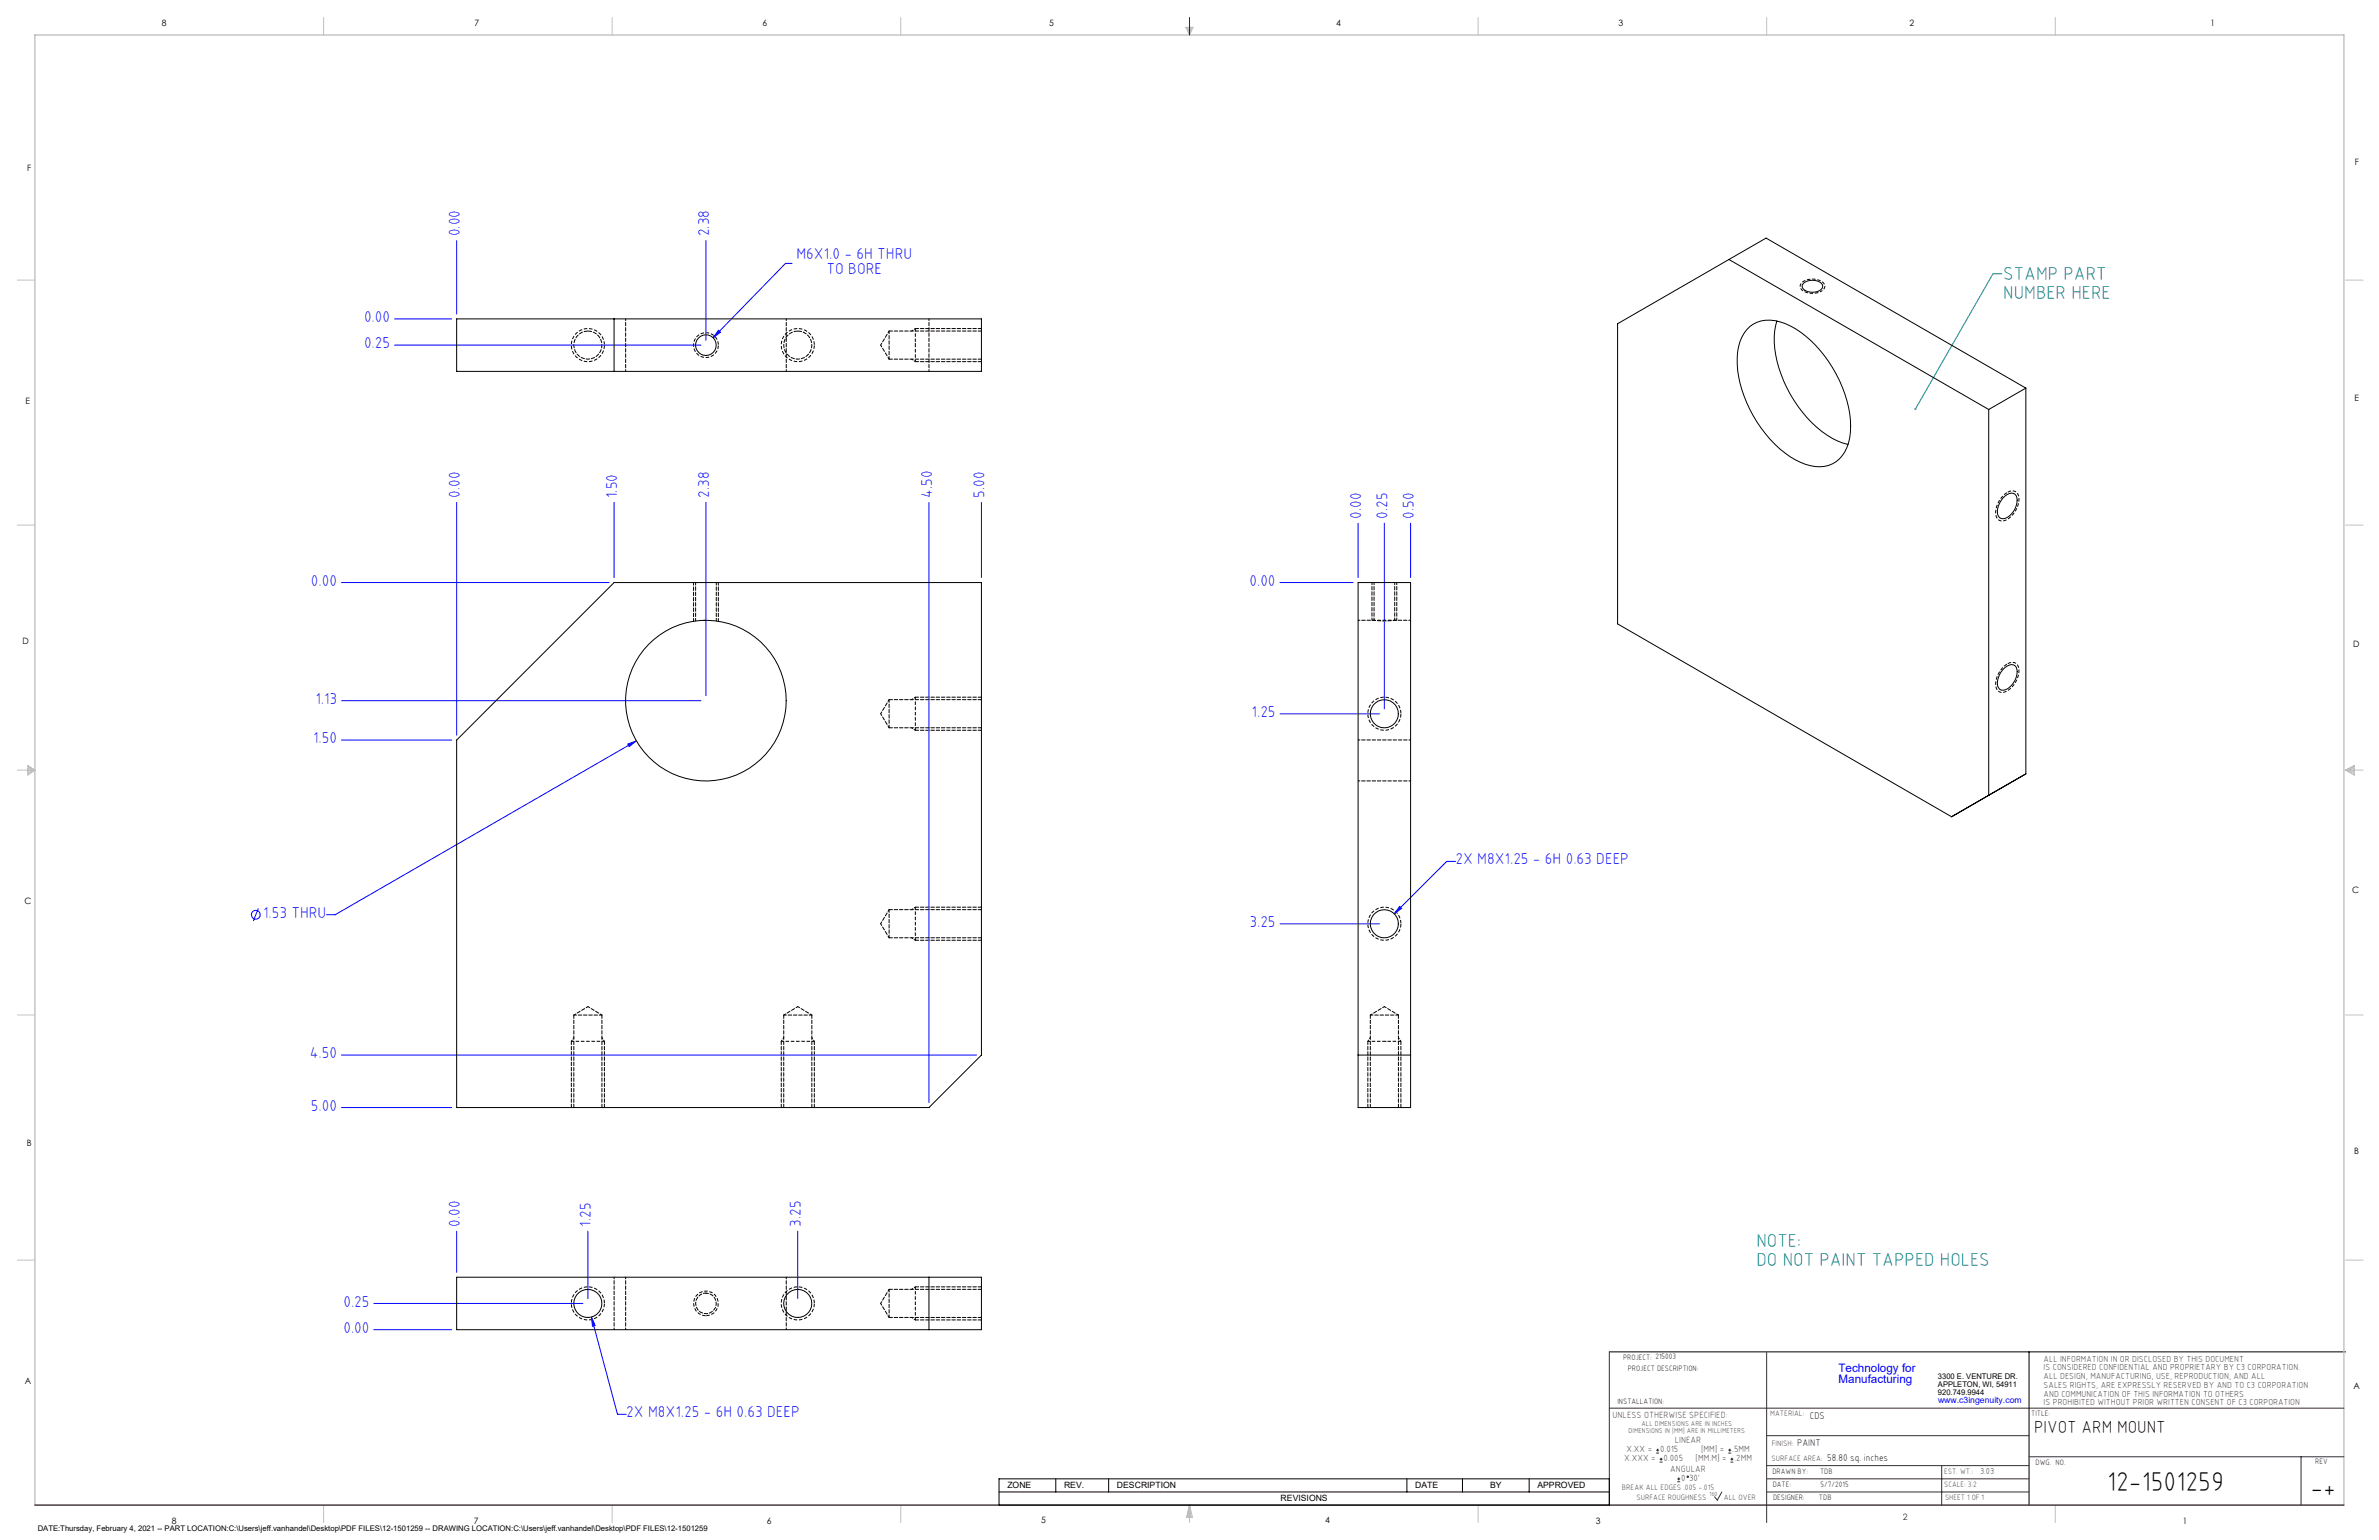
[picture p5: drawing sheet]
<svg xmlns="http://www.w3.org/2000/svg" width="864mm" height="559mm" viewBox="0 0 864 559" stroke-linecap="round" stroke-linejoin="round" font-family="sans-serif">
<defs><g id="words">
<g font-size="9.9">
<text x="764.9" y="541.1">12-1501259</text>
<text x="838.7" y="543.2">-+</text>
</g>
<g font-size="6.8" fill="#008080">
<text x="727.2" y="101.6">STAMP PART</text>
<text x="727.2" y="108.4">NUMBER HERE</text>
<text x="637.6" y="452.4">NOTE:</text>
<text x="637.6" y="459.2">DO NOT PAINT TAPPED HOLES</text>
</g>
<text font-size="6.3" x="738.4" y="519.9">PIVOT ARM MOUNT</text>
<g font-size="5.7" fill="#00f">
<text x="166.9" y="85.7" transform="rotate(-90 166.9 85.7)">0.00</text>
<text x="257.4" y="85.7" transform="rotate(-90 257.4 85.7)">2.38</text>
<text x="289.1" y="93.8">M6X1.0 - 6H THRU</text>
<text x="300" y="99.5">TO BORE</text>
<text x="132.1" y="116.8">0.00</text>
<text x="132.1" y="126.4">0.25</text>
<text x="166.9" y="180.7" transform="rotate(-90 166.9 180.7)">0.00</text>
<text x="224.1" y="180.7" transform="rotate(-90 224.1 180.7)">1.50</text>
<text x="257.4" y="180.7" transform="rotate(-90 257.4 180.7)">2.38</text>
<text x="338.4" y="180.7" transform="rotate(-90 338.4 180.7)">4.50</text>
<text x="357.4" y="180.7" transform="rotate(-90 357.4 180.7)">5.00</text>
<text x="494.1" y="188.3" transform="rotate(-90 494.1 188.3)">0.00</text>
<text x="503.7" y="188.3" transform="rotate(-90 503.7 188.3)">0.25</text>
<text x="513.2" y="188.3" transform="rotate(-90 513.2 188.3)">0.50</text>
<text x="112.9" y="212.5">0.00</text>
<text x="453.6" y="212.5">0.00</text>
<text x="114.5" y="255.3">1.13</text>
<text x="454.3" y="260.1">1.25</text>
<text x="113.7" y="269.6">1.50</text>
<text x="528.4" y="313.7">2X M8X1.25 - 6H 0.63 DEEP</text>
<text x="95.5" y="333">1.53 THRU</text>
<text x="453.6" y="336.3">3.25</text>
<text x="112.5" y="383.9">4.50</text>
<text x="112.9" y="403">5.00</text>
<text x="166.9" y="445.2" transform="rotate(-90 166.9 445.2)">0.00</text>
<text x="214.5" y="445.2" transform="rotate(-90 214.5 445.2)">1.25</text>
<text x="290.7" y="445.2" transform="rotate(-90 290.7 445.2)">3.25</text>
<text x="124.6" y="474.1">0.25</text>
<text x="124.6" y="483.6">0.00</text>
<text x="227.4" y="514.3">2X M8X1.25 - 6H 0.63 DEEP</text>
</g>
<g font-size="4.2" fill="#00f">
<text x="667.4" y="497.7">Technology for</text>
<text x="667.4" y="502">Manufacturing</text>
</g>
<g font-size="3.5">
<text x="657" y="514.9">CDS</text>
<text x="652.4" y="524.7">PAINT</text>
<text x="663.3" y="530.1">58.80 sq. inches</text>
</g>
<g font-size="3.3" fill="#382c30">
<text x="585.4" y="514.4">UNLESS OTHERWISE SPECIFIED:</text>
<text x="590.4" y="526.8">X.XX =</text>
<text x="602.6" y="526.8">0.015</text>
<text x="608" y="523.6">LINEAR</text>
<text x="617.5" y="526.8">[MM] =</text>
<text x="628.8" y="526.8">.5MM</text>
<text x="589.6" y="530.1">X.XXX =</text>
<text x="603.9" y="530.1">0.005</text>
<text x="606.3" y="534">ANGULAR</text>
<text x="615.5" y="530.1">[MM.M] =</text>
<text x="629.6" y="530.1">.2MM</text>
<text x="610.3" y="537.3">0</text>
<text x="613.2" y="537.3">30'</text>
</g>
<g font-size="3.2">
<text x="58.8" y="9.6">8</text>
<text x="172.3" y="9.5">7</text>
<text x="276.8" y="9.5">6</text>
<text x="380.9" y="9.6">5</text>
<text x="485" y="9.5">4</text>
<text x="587.5" y="9.5">3</text>
<text x="693.1" y="9.5">2</text>
<text x="802.4" y="9.5">1</text>
<text x="854.9" y="59.8">F</text>
<text x="9.9" y="62">F</text>
<text x="9.3" y="146.5">E</text>
<text x="854.7" y="145.5">E</text>
<text x="8.2" y="233.6">D</text>
<text x="854.3" y="234.9">D</text>
<text x="8.9" y="328.1">C</text>
<text x="853.9" y="324.1">C</text>
<text x="9.7" y="415.8">B</text>
<text x="854.6" y="418.6">B</text>
<text x="9" y="502">A</text>
<text x="854.3" y="503.9">A</text>
<text x="62.3" y="552.9">8</text>
<text x="172" y="552.9">7</text>
<text x="278.3" y="552.9">6</text>
<text x="377.9" y="552.8">5</text>
<text x="481" y="552.8">4</text>
<text x="579.3" y="552.8">3</text>
<text x="792.4" y="552.8">1</text>
</g>
<g font-size="3.2" fill="#382c30">
<text x="741.9" y="494.1">ALL INFORMATION IN OR DISCLOSED BY THIS DOCUMENT</text>
<text x="741.9" y="497.3">IS CONSIDERED CONFIDENTIAL AND PROPRIETARY BY C3 CORPORATION.</text>
<text x="741.9" y="500.4">ALL DESIGN, MANUFACTURING, USE, REPRODUCTION, AND ALL</text>
<text x="741.9" y="503.6">SALES RIGHTS, ARE EXPRESSLY RESERVED BY AND TO C3 CORPORATION</text>
<text x="741.9" y="506.8">AND COMMUNICATION OF THIS INFORMATION TO OTHERS</text>
<text x="741.9" y="510">IS PROHIBITED WITHOUT PRIOR WRITTEN CONSENT OF C3 CORPORATION</text>
<text x="718.8" y="534.7">3.03</text>
<text x="690.7" y="551.6">2</text>
</g>
<text font-size="3.1" fill="#00f" x="703.5" y="509.2">www.c3ingenuity.com</text>
<g font-size="3.1">
<text x="365.7" y="540">ZONE</text>
<text x="386.3" y="540">REV.</text>
<text x="405.5" y="540">DESCRIPTION</text>
<text x="464.9" y="544.8">REVISIONS</text>
<text x="513.7" y="540">DATE</text>
<text x="540.9" y="540">BY</text>
<text x="558.1" y="540">APPROVED</text>
</g>
<g font-size="2.8">
<text x="589.2" y="493.3">PROJECT: 215003</text>
<text x="590.9" y="497.3">PROJECT DESCRIPTION:</text>
<text x="703.5" y="500.5">3300 E. VENTURE DR.</text>
<text x="703.5" y="503.3">APPLETON, WI, 54911</text>
<text x="587.1" y="509.6">INSTALLATION:</text>
<text x="703.5" y="506.2">920.749.9944</text>
<text x="737.3" y="513.8">TITLE:</text>
<text x="738.9" y="531.5">DWG. NO.</text>
<text x="840.5" y="531.3">REV</text>
<text x="643.4" y="534.9">DRAWN BY:</text>
<text x="643.5" y="539.7">DATE:</text>
<text x="660.7" y="534.7">TDB</text>
<text x="660.9" y="539.6">5/7/2015</text>
<text x="643.6" y="544.4">DESIGNER:</text>
<text x="660.3" y="544.3">TDB</text>
<text x="13.7" y="555.5">DATE:Thursday, February 4, 2021 -- PART LOCATION:C:\Users\jeff.vanhandel\Desktop\PDF FILES\12-1501259 -- DRAWING LOCATION:C:\Users\jeff.vanhandel\Desktop\PDF FILES\12-1501259</text>
</g>
<g font-size="2.8" fill="#382c30">
<text x="642.6" y="513.8">MATERIAL:</text>
<text x="643.2" y="524.8">FINISH:</text>
<text x="643.1" y="530.1">SURFACE AREA:</text>
<text x="705.7" y="534.7">EST. WT.:</text>
<text x="705.7" y="539.7">SCALE: 3:2</text>
<text x="588.8" y="540.5">BREAK ALL EDGES .005 -.015</text>
<text x="594" y="544.2">SURFACE ROUGHNESS</text>
<text x="625.8" y="544.2">ALL OVER</text>
<text x="706.1" y="544.4">SHEET 1 OF 1</text>
</g>
<g font-size="2.5" fill="#382c30">
<text x="591.2" y="520.1">DIMENSIONS IN [MM] ARE IN MILLIMETERS</text>
<text x="595.9" y="517.3">ALL DIMENSIONS ARE IN INCHES</text>
</g>
<text font-size="2.2" fill="#382c30" x="620.6" y="542.9">160</text>
</g></defs>
<path d="M584.2 490.5h267.3M736.6 490.5v55.6M362.7 536.6h221.5v9.5h-221.5zM383.3 536.6v4.8M402.4 536.6v4.8M510.7 536.6v4.8M530.9 536.6v4.8M555.1 536.6v4.8M362.7 541.4h221.5" fill="none" stroke="#000" stroke-width=".36"/>
<g fill="none" stroke="#c0c0c0" stroke-width=".36">
<path d="M117.5 6.4v6.3M222.2 6.4v6.3M327 6.4v6.3M430.4 9.9h2.7l-1.3 2.8zM430.9 9.9l.9 2.8M431.2 9.9l.6 2.8M432.1 9.9l-.3 2.8M432.6 9.9l-.8 2.8M536.6 6.4v6.3M641.3 6.4v6.3M746.1 6.4v6.3M6.3 101.6h6.4"/>
<path d="M851.5 101.6h6.3M6.3 190.5h6.4M851.5 190.5h6.3M6.3 279.4h6.4M10.1 277.7l2.6 1.7-2.6 1.9zM10.1 278.2l2.6 1.2M10.1 278.8l2.6 .6M12.7 279.4l-2.6 1.2M12.7 279.4l-2.6 .5M851.5 279.4h6.3M851.5 279.4l3.1 .5M851.5 279.4l3.1 1.2"/>
<path d="M851.5 279.4l3.1-1.7v3.6zM854.6 278.8l-3.1 .6M854.6 278.2l-3.1 1.2M6.3 368.3h6.4M851.5 368.3h6.3M6.3 457.2h6.4M851.5 457.2h6.3M117.5 546.1v6.4M222.2 546.1v6.4M327 546.1v6.4M431.8 546.1v6.4M431.8 546.1l1.1 4.5h-2.2z"/>
<path d="M431.8 546.1l.6 4.5M431.8 546.1l-.9 4.5M431.8 546.1l-.4 4.5M431.8 546.1l.3 4.5M536.6 546.1v6.4M746.1 546.1v6.4"/>
</g>
<path d="M12.7 546.1v-533.4h838.2v533.4" fill="none" stroke="#c0c0c0" stroke-width=".5"/>
<g fill="none" stroke="#00f" stroke-width=".36">
<path d="M431.8 6.4v6.3M165.8 87.3v26.6M256.3 87.3v36.2M287.5 95.6h-2.3l-26.3 27M143.2 115.7h20.8M260.8 119.8l.7 .7-2.6 2.1zM143.2 125.2h111.3M165.8 182.3v84.4M222.9 182.3v27.3M256.3 182.3v70.1M337.2 182.3v217.8M356.3 182.3v27.3"/>
<path d="M493 189.9v19.7M502.5 189.9v67.3M512.1 189.9v19.7M124 211.4h97.1M464.6 211.4h26.6M124 254.2h130.5M464.6 259h36.1M124 268.5h40M227.9 270l3.1-1.2-2.6 2.1zM231 268.8l-109.4 63.1h-3.1M528.4 312.6h-3.2l-19.1 19M93.8 329.6l-1.8 4.6"/>
<path d="M464.6 335.2h36.1M508.1 328.9l.7 .7-2.7 2zM124 382.8h230.5M124 401.9h40M165.8 446.8v14.9M213.4 446.8v24.4M289.6 446.8v24.4M135.7 473h75.9M214.7 477.9l1.3 3-.9 .3zM214.7 477.9l9.5 35.3h3.1M135.7 482.5h28.3"/>
<circle cx="92.9" cy="331.9" r="1.59"/>
</g>
<path d="M584.2 490.5v55.6M641.3 490.7v61.8M584.2 511h266.7M641.3 520.9h95.3M641.3 531.8h95.3M641.3 536.6h95.3M704.8 531.8v14.3M736.6 528.6h114.3M835.3 528.6v17.5M625.1 541.4l-1.7 2.9-1-1.2M641.3 541.4h95.3" fill="none" stroke="#382c30" stroke-width=".36"/>
<path d="M12.7 546.1h838.2" fill="none" stroke="#382c30" stroke-width=".5"/>
<path d="M219.4 125.2a6 6 0 0 0-8.9-5.2 6 6 0 0 0-.3 10.3 6 6 0 0 0 9.2-4.7v-.4M295.6 125.2a6 6 0 0 0-8.9-5.2 6 6 0 0 0-.3 10.3 6 6 0 0 0 9.2-4.7v-.4M507 225.1h-9M508.5 259a6 6 0 0 0-8.9-5.3 6 6 0 0 0-.3 10.4 6 6 0 0 0 9.2-4.8v-.3M508.5 335.2a6 6 0 0 0-8.9-5.3 6 6 0 0 0-.3 10.4 6 6 0 0 0 9.2-4.8v-.3M219.4 472.9a6 6 0 0 0-8.9-5.2 6 6 0 0 0-.3 10.3 6 6 0 0 0 9.2-4.7v-.4M256.3 477.4a4.5 4.5 0 0 0 4-6.4 4.5 4.5 0 0 0-7.5-.9 4.5 4.5 0 0 0 2.4 7.2l1.1 .1M295.6 472.9a6 6 0 0 0-8.9-5.2 6 6 0 0 0-.3 10.3 6 6 0 0 0 9.2-4.7v-.4" fill="none" stroke="#000" stroke-width=".36" stroke-dasharray="1.3 .6" stroke-dashoffset="-.1" stroke-linecap="butt"/>
<path d="M332.3 123.9v-4.7M503.8 377.8h4.7" fill="none" stroke="#000" stroke-width=".36" stroke-dasharray="1.3 .6" stroke-dashoffset=".2" stroke-linecap="butt"/>
<path d="M332.3 131.2v-6M496.5 377.8h6" fill="none" stroke="#000" stroke-width=".36" stroke-dasharray="1.3 .6" stroke-dashoffset=".5" stroke-linecap="butt"/>
<path d="M332.3 264.9v-11.9M332.3 341.1v-11.9M207.4 377.8h12M283.6 377.8h12M332.3 478.9v-12" fill="none" stroke="#000" stroke-width=".36" stroke-dasharray="1.3 .6" stroke-dashoffset=".4" stroke-linecap="butt"/>
<path d="M661.1 105.7a6.3 6.3 0 0 1-7.4-1 2 2 0 0 1 1.5-2.9 5.9 5.9 0 0 1 7.1 1.5 1.99 1.99 0 0 1-1.2 2.4" fill="none" stroke="#000" stroke-width=".36" stroke-dasharray="1.3 .6" stroke-dashoffset=".7" stroke-linecap="butt"/>
<path d="M260.8 125.2a4.5 4.5 0 0 0-6.7-3.9 4.5 4.5 0 0 0-.3 7.7 4.5 4.5 0 0 0 7-3.5v-.3M728.7 178.7a2.56 2.56 0 0 1 2.8-.4 2.56 2.56 0 0 1 1.4 2.6 8.8 8.8 0 0 1-5.6 8.1 2.57 2.57 0 0 1-2.9-3.2 9.4 9.4 0 0 1 4.3-7.1M728.7 240.9a2.56 2.56 0 0 1 2.8-.4 2.56 2.56 0 0 1 1.4 2.6 8.8 8.8 0 0 1-5.6 8.1 2.57 2.57 0 0 1-2.9-3.2 9.4 9.4 0 0 1 4.3-7.1" fill="none" stroke="#000" stroke-width=".36" stroke-dasharray="1.3 .6" stroke-dashoffset="-.2" stroke-linecap="butt"/>
<path d="M498 211.4v13.7M255.4 225.1h.9M507 225.1v-13.7" fill="none" stroke="#000" stroke-width=".36" stroke-dasharray="1.3 .6" stroke-dashoffset=".4"/>
<g fill="none" stroke="#000" stroke-width=".36" stroke-dasharray="1.3 .6" stroke-dashoffset=".8">
<path d="M332.3 119.2l-1.4 .9M330.9 130.3l1.4 .9M332.3 253l-1.4 .9M330.9 264.1l1.4 .9M332.3 329.2l-1.4 .9M330.9 340.3l1.4 .9M208.3 376.5l-.9 1.3M219.4 377.8l-.9-1.3M284.5 376.5l-.9 1.3M295.6 377.8l-.9-1.3M497.4 376.5l-.9 1.3M508.5 377.8l-.9-1.3"/>
<path d="M330.9 478l1.4 .9M332.3 466.9l-1.4 .9"/>
</g>
<g fill="none" stroke="#000" stroke-width=".36" stroke-dasharray="1.3 .6" stroke-dashoffset=".1">
<path d="M356.3 119.2h-24M332.3 131.2h24M356.3 253h-24M332.3 265h24M356.3 329.2h-24M332.3 341.2h24M207.4 377.8v24.1M283.6 377.8v24.1M496.5 377.8v24.1M219.4 401.9v-24.1M295.6 401.9v-24.1M508.5 401.9v-24.1"/>
<path d="M332.3 478.9h24M356.3 466.9h-24"/>
</g>
<path d="M332.3 125.2v-1.3M502.5 377.8h1.3" fill="none" stroke="#000" stroke-width=".36" stroke-dasharray="1.3 .6" stroke-dashoffset=".6"/>
<path d="M332.3 265v-.1M332.3 341.2v-.1M207.4 377.8h.1M283.6 377.8h.1M332.3 478.9h.1" fill="none" stroke="#000" stroke-width=".36" stroke-dasharray="1.3 .6"/>
<path d="M251.8 211.4v14M260.8 225.4v-14" fill="none" stroke="#000" stroke-width=".36" stroke-dasharray="1.3 .6" stroke-dashoffset=".3"/>
<path d="M726.7 99.3h-3.2l-28.2 49.1" fill="none" stroke="#008080" stroke-width=".36"/>
<path d="M695.1 148.2a.34 .34 0 0 1 .5 .3 .34 .34 0 0 1-.5 .3z" fill="#008080"/>
<path d="M227.9 270l.5 .9 2.6-2.1zM508.1 328.9l-2 2.7 2.7-2zM260.8 119.8l-1.9 2.8 2.6-2.1zM214.7 477.9l.4 3.3 .9-.3z" fill="#00f"/>
<g fill="none" stroke="#000" stroke-width=".36">
<path d="M627.6 94.2l-40.4 23.3v108.9l121.2 70 13.5-7.8M627.6 94.2l94.3 54.4M627.6 94.2l13.5-7.8 94.3 54.4M165.8 115.7h190.5v19.1h-190.5zM222.9 115.7v19.1M635.2 118.5a12.3 12.3 0 0 1 12.7-1.1 41.5 41.5 0 0 1 20.9 23.1 30.3 30.3 0 0 1 1.7 21.8 10.7 10.7 0 0 1-13.3 6.7 33.3 33.3 0 0 1-17.9-13.7 41.7 41.7 0 0 1-8.5-27.6 14.2 14.2 0 0 1 4.4-9.2zM645 116.5a32.3 32.3 0 0 0 2.6 21.9 42.3 42.3 0 0 0 19.4 21.6l3.8 1.3M654.7 102.8a5.1 5.1 0 0 1 6.9 .5 2.37 2.37 0 0 1-2.7 2.7 4.5 4.5 0 0 1-4.6-1.6v-1.1zM721.9 148.6v140M735.4 140.8l-13.5 7.8M735.4 140.8v140l-13.5 7.8M727.1 180.7a3.4 3.4 0 0 1 4.4-1.3 6.1 6.1 0 0 1-2 7.8 2.42 2.42 0 0 1-2.4 1 2.42 2.42 0 0 1-2-1.7 7.6 7.6 0 0 1 2-5.8z"/>
<path d="M493 211.4h19.1v190.5h-19.1zM727.1 243a3.4 3.4 0 0 1 4.4-1.4 6.1 6.1 0 0 1-2 7.8 2.42 2.42 0 0 1-2.4 1.1 2.42 2.42 0 0 1-2-1.7 7.6 7.6 0 0 1 2-5.8zM165.8 268.5l57.1-57.1h133.4v171.4l-19.1 19.1h-171.4zM493 382.8h19.1M165.8 463.4h190.5v19.1h-190.5zM337.2 463.4v19.1"/>
<circle cx="256.3" cy="125.2" r="3.7"/>
<circle cx="256.3" cy="254.2" r="29.1"/>
<circle cx="502.5" cy="259" r="5.1"/>
<circle cx="502.5" cy="335.2" r="5.1"/>
<circle cx="213.4" cy="473" r="5.1"/>
<circle cx="289.6" cy="473" r="5.1"/>
</g>
<path d="M322.8 120.1v10.2M252.5 211.4v13.9M260 225.3v-13.9M322.8 253.9v10.2M322.8 330.1v10.2M218.5 368.3h-10.2M294.7 368.3h-10.2M507.6 368.3h-10.2M256.3 469.2a3.8 3.8 0 0 1 3.3 5.4 3.8 3.8 0 0 1-6.3 .7 3.8 3.8 0 0 1 2.1-6l.9-.1M322.8 467.8v10.2" fill="none" stroke="#000" stroke-width=".36" stroke-dasharray="1.3 .6" stroke-dashoffset=".3"/>
<g fill="none" stroke="#000" stroke-width=".36" stroke-dasharray="1.3 .6" stroke-dashoffset=".1">
<path d="M322.8 130.3h33.5M356.3 120.1h-33.5M356.3 253.9h-33.5M322.8 264.1h33.5M356.3 330.1h-33.5M322.8 340.3h33.5M208.3 368.3v33.6M284.5 368.3v33.6M497.4 368.3v33.6M218.5 401.9v-33.6M294.7 401.9v-33.6M507.6 401.9v-33.6"/>
<path d="M322.8 478h33.5M356.3 467.8h-33.5"/>
</g>
<g fill="none" stroke="#000" stroke-width=".36" stroke-dasharray="1.3 .6" stroke-dashoffset=".5">
<path d="M319.7 125.2l3.1 5.1M322.8 120.1l-3.1 5.1M319.7 259l3.1 5.1M322.8 253.9l-3.1 5.1M319.7 335.2l3.1 5.1M322.8 330.1l-3.1 5.1M213.4 365.3l-5.1 3M218.5 368.3l-5.1-3M289.6 365.3l-5.1 3M294.7 368.3l-5.1-3M502.5 365.3l-5.1 3M507.6 368.3l-5.1-3"/>
<path d="M319.7 472.9l3.1 5.1M322.8 467.8l-3.1 5.1"/>
</g>
<path d="M498.8 225.1l4.2 .2 3.2-.2" fill="none" stroke="#000" stroke-width=".36" stroke-dasharray="1.3 .6" stroke-dashoffset=".7"/>
<path d="M227.1 115.7v19M337.2 115.7v19M285.4 134.7v-19M498.8 225.1h-5.8M512.1 225.1h-5.9M493 268.5h19.1M493 283.4h19.1M227.1 463.4v19.1M222.9 482.5v-19.1M285.4 482.5v-19.1" fill="none" stroke="#000" stroke-width=".36" stroke-dasharray="1.3 .6" stroke-dashoffset=".6"/>
<path d="M498.8 211.4v13.7M506.3 225.1v-13.7" fill="none" stroke="#000" stroke-width=".36" stroke-dasharray="1.3 .6" stroke-dashoffset=".4"/>
<path d="M213.4 120.1a5.1 5.1 0 0 1 4.6 7.3 5.1 5.1 0 0 1-8.6 1 5.1 5.1 0 0 1 2.9-8.1l1.1-.2M289.6 120.1a5.1 5.1 0 0 1 4.6 7.3 5.1 5.1 0 0 1-8.6 1 5.1 5.1 0 0 1 2.9-8.1l1.1-.2" fill="none" stroke="#000" stroke-width=".36" stroke-dasharray="1.3 .6" stroke-dashoffset="-.1"/>
<g fill="none" stroke="#382c30" stroke-width=".36">
<path d="M601.2 527.3h1.1M601.2 526.2h1.1M601.7 525.7v1M602.5 530.5h1M602.5 529.5h1M603 529v1M608.9 537.7h1M608.9 536.6h1M609.4 536.1v1.1M627.4 527.3h1M627.4 526.2h1M627.9 525.7v1"/>
<path d="M628.2 530.5h1M628.2 529.5h1M628.7 529v1"/>
<circle cx="612.7" cy="535.9" r=".27"/>
</g>
<use href="#words"/>
</svg>
